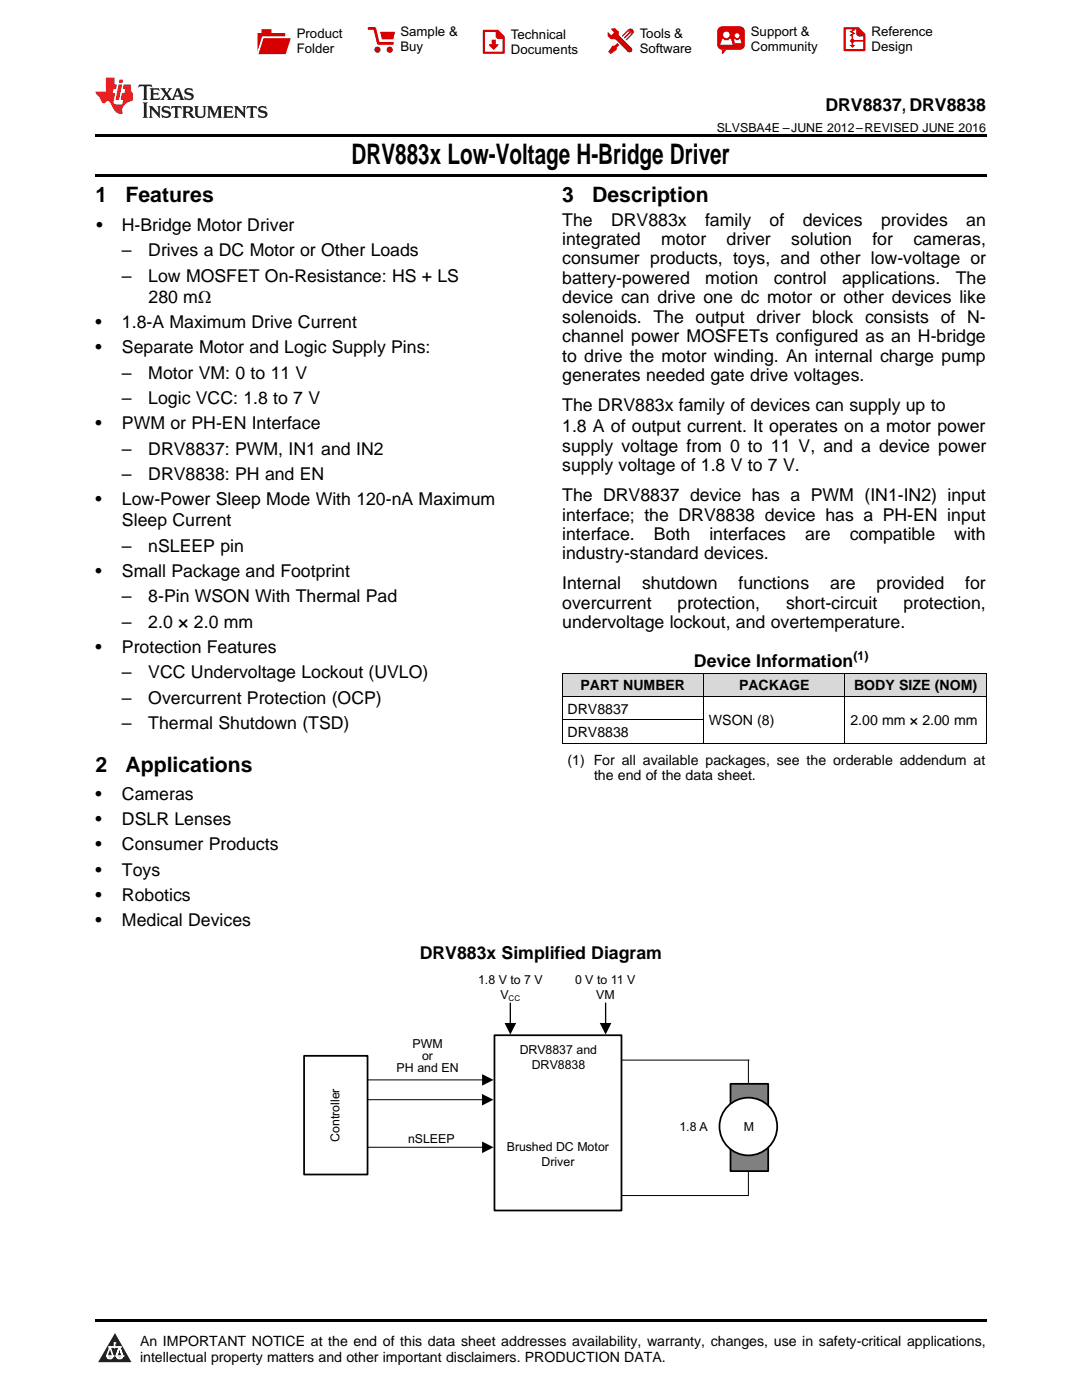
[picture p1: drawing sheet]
<svg xmlns="http://www.w3.org/2000/svg" width="216mm" height="279mm" viewBox="0 0 216 279" stroke-linecap="round" stroke-linejoin="round" font-family="sans-serif">
<defs><g id="words">
<text font-size="5.6" x="70.2" y="32.8">DRV883x Low-Voltage H-Bridge Driver</text>
<g font-size="4.2">
<text x="19" y="40.4">1</text>
<text x="25" y="40.4">Features</text>
<text x="112.2" y="40.4">3</text>
<text x="118.2" y="40.4">Description</text>
<text x="19" y="154">2</text>
<text x="25" y="154">Applications</text>
</g>
<g font-size="3.5">
<text x="164.7" y="22.2">DRV8837, DRV8838</text>
<text x="19.2" y="46.1">•</text>
<text x="24.3" y="46.1">H-Bridge Motor Driver</text>
<text x="112.2" y="45">The</text>
<text x="121.9" y="45">DRV883x</text>
<text x="140.7" y="45">family</text>
<text x="153.6" y="45">of</text>
<text x="160.2" y="45">devices</text>
<text x="175.8" y="45">provides</text>
<text x="192.8" y="45">an</text>
<text x="24.3" y="51.2">–</text>
<text x="29.6" y="51.2">Drives a DC Motor or Other Loads</text>
<text x="112.2" y="48.9">integrated</text>
<text x="112.2" y="52.8">consumer products, toys, and other low-voltage or</text>
<text x="131.9" y="48.9">motor</text>
<text x="145" y="48.9">driver</text>
<text x="157.9" y="48.9">solution</text>
<text x="174.1" y="48.9">for</text>
<text x="182.2" y="48.9">cameras,</text>
<text x="24.3" y="56.2">–</text>
<text x="29.6" y="56.2">Low MOSFET On-Resistance: HS + LS</text>
<text x="112.2" y="56.7">battery-powered</text>
<text x="140.7" y="56.7">motion</text>
<text x="154.4" y="56.7">control</text>
<text x="168" y="56.7">applications.</text>
<text x="190.7" y="56.7">The</text>
<text x="19" y="65.5">•</text>
<text x="24.3" y="65.5">1.8-A Maximum Drive Current</text>
<text x="29.6" y="60.5">280 mΩ</text>
<text x="112.2" y="60.5">device can drive one dc motor or other devices like</text>
<text x="112.2" y="64.4">solenoids. The output driver block consists of N-</text>
<text x="19" y="70.5">•</text>
<text x="24.3" y="70.5">Separate Motor and Logic Supply Pins:</text>
<text x="112.2" y="68.3">channel power MOSFETs configured as an H-bridge</text>
<text x="24.3" y="75.6">–</text>
<text x="29.6" y="75.6">Motor VM: 0 to 11 V</text>
<text x="112.2" y="72.2">to drive the motor winding. An internal charge pump</text>
<text x="112.2" y="76.1">generates needed gate drive voltages.</text>
<text x="24.3" y="80.6">–</text>
<text x="29.6" y="80.6">Logic VCC: 1.8 to 7 V</text>
<text x="112.2" y="82">The DRV883x family of devices can supply up to</text>
<text x="19" y="85.7">•</text>
<text x="24.3" y="85.7">PWM or PH-EN Interface</text>
<text x="112.2" y="86.3">1.8 A of output current. It operates on a motor power</text>
<text x="24.3" y="90.7">–</text>
<text x="24.3" y="95.8">–</text>
<text x="29.6" y="90.7">DRV8837: PWM, IN1 and IN2</text>
<text x="29.6" y="95.8">DRV8838: PH and EN</text>
<text x="112.2" y="90.2">supply voltage from 0 to 11 V, and a device power</text>
<text x="112.2" y="94.1">supply voltage of 1.8 V to 7 V.</text>
<text x="19" y="100.8">•</text>
<text x="24.3" y="100.8">Low-Power Sleep Mode With 120-nA Maximum</text>
<text x="112.2" y="100">The DRV8837 device has a PWM (IN1-IN2) input</text>
<text x="24.3" y="105.1">Sleep Current</text>
<text x="112.2" y="103.9">interface; the DRV8838 device has a PH-EN input</text>
<text x="112.2" y="107.8">interface.</text>
<text x="130.5" y="107.8">Both</text>
<text x="141.6" y="107.8">interfaces</text>
<text x="160.6" y="107.8">are</text>
<text x="169.6" y="107.8">compatible</text>
<text x="190.4" y="107.8">with</text>
<text x="24.3" y="110.1">–</text>
<text x="29.6" y="110.1">nSLEEP pin</text>
<text x="112.2" y="111.7">industry-standard devices.</text>
<text x="19" y="115.1">•</text>
<text x="24.3" y="115.1">Small Package and Footprint</text>
<text x="112.2" y="117.6">Internal</text>
<text x="128.1" y="117.6">shutdown</text>
<text x="147.4" y="117.6">functions</text>
<text x="165.6" y="117.6">are</text>
<text x="174.9" y="117.6">provided</text>
<text x="192.6" y="117.6">for</text>
<text x="24.3" y="120.2">–</text>
<text x="24.3" y="125.3">–</text>
<text x="29.6" y="120.2">8-Pin WSON With Thermal Pad</text>
<text x="29.6" y="125.3">2.0 × 2.0 mm</text>
<text x="112.2" y="121.5">overcurrent</text>
<text x="112.2" y="125.4">undervoltage lockout, and overtemperature.</text>
<text x="135.2" y="121.5">protection,</text>
<text x="156.9" y="121.5">short-circuit</text>
<text x="180.3" y="121.5">protection,</text>
<text x="19" y="130.3">•</text>
<text x="24.3" y="130.3">Protection Features</text>
<text x="24.3" y="135.4">–</text>
<text x="29.6" y="135.4">VCC Undervoltage Lockout (UVLO)</text>
<text x="138.5" y="133.1">Device Information</text>
<text x="24.3" y="140.5">–</text>
<text x="29.6" y="140.5">Overcurrent Protection (OCP)</text>
<text x="24.3" y="145.6">–</text>
<text x="29.6" y="145.6">Thermal Shutdown (TSD)</text>
<text x="19" y="159.7">•</text>
<text x="24.3" y="159.7">Cameras</text>
<text x="19" y="164.7">•</text>
<text x="24.3" y="164.7">DSLR Lenses</text>
<text x="19" y="169.7">•</text>
<text x="24.3" y="169.7">Consumer Products</text>
<text x="19" y="174.7">•</text>
<text x="19" y="179.7">•</text>
<text x="24.3" y="174.7">Toys</text>
<text x="24.3" y="179.7">Robotics</text>
<text x="19" y="184.7">•</text>
<text x="24.3" y="184.7">Medical Devices</text>
<text x="83.7" y="191.5">DRV883x Simplified Diagram</text>
</g>
<g font-size="2.8">
<text x="115.8" y="137.8">PART NUMBER</text>
<text x="147.5" y="137.8">PACKAGE</text>
<text x="170.4" y="137.8">BODY SIZE (NOM)</text>
<text x="113.2" y="142.4">DRV8837</text>
<text x="113.2" y="147.1">DRV8838</text>
<text x="141.5" y="144.7">WSON (8)</text>
<text x="169.7" y="144.7">2.00 mm × 2.00 mm</text>
<text x="113.2" y="152.6">(1) For all available packages, see the orderable addendum at</text>
<text x="118.5" y="155.8">the end of the data sheet.</text>
<text x="27.9" y="268.6">An IMPORTANT NOTICE at the end of this data sheet addresses availability, warranty, changes, use in safety-critical applications,</text>
<text x="27.9" y="271.8">intellectual property matters and other important disclaimers. PRODUCTION DATA.</text>
</g>
<g font-size="2.6">
<text x="59.2" y="7.6">Product</text>
<text x="59.2" y="10.6">Folder</text>
<text x="79.9" y="7.3">Sample &amp;</text>
<text x="79.9" y="10.2">Buy</text>
<text x="102" y="7.8">Technical</text>
<text x="102" y="10.8">Documents</text>
<text x="127.6" y="7.6">Tools &amp;</text>
<text x="127.6" y="10.6">Software</text>
<text x="149.8" y="7.2">Support &amp;</text>
<text x="149.8" y="10.2">Community</text>
<text x="173.9" y="7.3">Reference</text>
<text x="173.9" y="10.2">Design</text>
</g>
<g font-size="2.5">
<text x="143" y="26.3">SLVSBA4E –JUNE 2012–REVISED JUNE 2016</text>
<text x="170.3" y="131.7">(1)</text>
<text x="95.4" y="196.4">1.8 V to 7 V</text>
<text x="114.7" y="196.4">0 V to 11 V</text>
<text x="99.9" y="199.4">V</text>
<text x="119" y="199.4">VM</text>
<text x="82.3" y="209.1">PWM</text>
<text x="79.1" y="214">PH and EN</text>
<text x="84.2" y="211.5">or</text>
<text x="103.7" y="210.4">DRV8837 and</text>
<text x="106.1" y="213.3">DRV8838</text>
<text x="67.7" y="227.9" transform="rotate(-90 67.7 227.9)">Controller</text>
<text x="135.6" y="225.7">1.8 A</text>
<text x="148.4" y="225.7">M</text>
<text x="81.4" y="228.1">nSLEEP</text>
<text x="101.1" y="229.7">Brushed DC Motor</text>
<text x="108" y="232.6">Driver</text>
</g>
<text font-size="1.6" x="101.5" y="199.7">CC</text>
</g></defs>
<g fill="#d8d8d8">
<path d="M112.2 134.4h28.2v4.6h-28.2z"/>
<path d="M140.4 134.4h28.2v4.6h-28.2z"/>
<path d="M168.6 134.4h28.2v4.6h-28.2z"/>
</g>
<path d="M22.9 266l3.3 5.9h-6.6z" fill="#231f20"/>
<path d="M21.3 270.6h1.2l-.3 .5h-.3a.53 .53 0 0 1-.6-.5z" fill-rule="evenodd" fill="#fff"/>
<path d="M21.3 270.6h1.2l-.3 .5h-.3a.53 .53 0 0 1-.6-.5z" fill="none" stroke="#231f20" stroke-width=".33"/>
<path d="M21.3 270.6l1.2 .1-.3 .4h-.5z" fill="none" stroke="#fff" stroke-width=".33"/>
<path d="M22.9 268.9h.1" fill="none" stroke="#fff" stroke-width=".33"/>
<path d="M22.9 268v.9z" fill="#fff"/>
<path d="M22.9 268v.9z" fill="none" stroke="#fff" stroke-width=".33"/>
<circle cx="22.9" cy="268" r=".16" fill="#fff"/>
<path d="M21.8 268.8h.1" fill="none" stroke="#fff" stroke-width=".33"/>
<path d="M21.8 268.8h2.2z" fill="#fff"/>
<path d="M21.8 268.8h2.2z" fill="none" stroke="#fff" stroke-width=".33"/>
<circle cx="24" cy="268.8" r=".16" fill="#fff"/>
<path d="M23.2 270.6h.1" fill="none" stroke="#fff" stroke-width=".33"/>
<path d="M23.8 268.8l-.6 1.8z" fill="#fff"/>
<path d="M23.8 268.8l-.6 1.8z" fill="none" stroke="#fff" stroke-width=".33"/>
<path d="M23.8 268.8l.7 1.8z" fill="#fff"/>
<path d="M23.8 268.8l.7 1.8z" fill="none" stroke="#fff" stroke-width=".33"/>
<path d="M24.4 270.6h.1" fill="none" stroke="#fff" stroke-width=".33"/>
<circle cx="21.3" cy="270.6" r=".16" fill="#fff"/>
<path d="M22 268.8l-.7 1.8z" fill="#fff"/>
<path d="M22 268.8l-.7 1.8z" fill="none" stroke="#fff" stroke-width=".33"/>
<path d="M22 268.8l.5 1.8z" fill="#fff"/>
<path d="M22 268.8l.5 1.8z" fill="none" stroke="#fff" stroke-width=".33"/>
<circle cx="22.5" cy="270.6" r=".16" fill="#fff"/>
<path d="M23.3 270.6h1.2a.63 .63 0 0 1-.6 .5 .63 .63 0 0 1-.6-.5z" fill-rule="evenodd" fill="#fff"/>
<path d="M23.3 270.6h1.2a.63 .63 0 0 1-.6 .5 .63 .63 0 0 1-.6-.5z" fill="none" stroke="#231f20" stroke-width=".33"/>
<path d="M23.3 270.6h1.2l-.4 .5h-.5z" fill="none" stroke="#fff" stroke-width=".33"/>
<path d="M23.2 270.6h.1" fill="none" stroke="#fff" stroke-width=".33"/>
<circle cx="24.5" cy="270.6" r=".16" fill="#fff"/>
<path d="M19 263.2h177.8v.5h-177.8z" fill="#000"/>
<path d="M149.3 211.6v27" fill="none" stroke="#000" stroke-width=".2"/>
<path d="M145.8 216.3h7.5v17.4h-7.5z" fill="#808080"/>
<path d="M60.7 210.7h12.6v23.7h-12.6zM145.8 216.3h7.5v17.4h-7.5z" fill="none" stroke="#000" stroke-width=".35"/>
<path d="M73.3 215.5h23.2M73.4 219.5h23.1M73.3 229h23.2" fill="none" stroke="#000" stroke-width=".2"/>
<path d="M96.2 218.3l2.3 1.2-2.3 1.1zM96.2 214.4l2.3 1.1-2.3 1.2zM119.7 204.2h2.3l-1.2 2.3zM96.2 227.8l2.3 1.2-2.3 1.1z" fill="#000"/>
<path d="M120.8 200.2v4.2" fill="none" stroke="#000" stroke-width=".26"/>
<circle cx="149.3" cy="224.8" r="5.8" fill="#fff"/>
<circle cx="149.3" cy="224.8" r="5.8" fill="none" stroke="#000" stroke-width=".35"/>
<path d="M98.7 206.6h25.3v35h-25.3z" fill="#fff"/>
<path d="M98.7 206.6h25.3v35h-25.3z" fill="none" stroke="#000" stroke-width=".35"/>
<path d="M101.8 200.2v4.2" fill="none" stroke="#000" stroke-width=".26"/>
<path d="M100.7 204.2h2.3l-1.2 2.3z" fill="#000"/>
<path d="M112.2 139h84.6M112.2 134.3h84.6M112.2 134.4v13.9M140.4 134.4v13.9M168.6 134.4v13.9M196.8 134.4v13.9M112.2 148.3h84.6M112.2 143.6h28.2M124 211.6h25.5M124 238.6h25.3" fill="none" stroke="#000" stroke-width=".2"/>
<path d="M19 34.8h177.8v.5h-177.8zM19 26.8h177.8v.6h-177.8z" fill="#000"/>
<path d="M27.7 16.9l-.1 .6 .6-.3h.5v.2v2.2l-.2 .4h1l-.2-.4v-2.2v-.2h.5l.6 .3-.2-.6zM29.9 17.6l.2 .4v1.6l-.2 .4h1.9l.1-.6a1.09 1.09 0 0 1-1.3 .1v-.6h.6l.4 .2v-.7l-.2 .2h-.8v-.6l.2-.1a1.01 1.01 0 0 1 1 .3l-.1-.6zM32 17.6l.9 1.2-1 1.2h.9l-.2-.3 .5-.7 .5 .7-.3 .3h1.7l-.2-.3 .1-.4h1l.1 .4-.2 .3h1l-.3-.4-.7-2h-.5l-1 2.2-.8-1.1 .9-1.1h-.9l.2 .2-.4 .7-.4-.7 .2-.2zM35.4 18l.4 1h-.8zM37 17.7a.66 .66 0 0 0-.2 .8 .66 .66 0 0 0 .6 .4l.7 .2 .1 .2a.8 .8 0 0 1-.7 .4 .8 .8 0 0 1-.7-.5l.1 .8 .2-.2a.94 .94 0 0 0 1.1 .1 .94 .94 0 0 0 .4-.9 1.48 1.48 0 0 0-1.3-.6v-.4a1.1 1.1 0 0 1 1.2 .2l-.2-.6-.2 .1-.5-.1zM28.5 20.4l.2 .4v2.3l-.2 .4h1l-.2-.4v-2.3l.2-.4zM29.7 21.2l.2 .4v1.5l-.2 .4h.8l-.3-.4 .1-1.3 1.6 1.8v-2l.2-.4h-.7l.2 .2v1.1l-1.2-1.3zM32.5 21.3a.66 .66 0 0 0-.2 .8 .66 .66 0 0 0 .6 .4l.6 .2 .2 .2a.8 .8 0 0 1-.8 .4 .8 .8 0 0 1-.7-.5l.2 .7 .2-.1a.94 .94 0 0 0 1 .1 .94 .94 0 0 0 .5-1 1.47 1.47 0 0 0-1.3-.6l-.1-.3a1.1 1.1 0 0 1 1.3 .2l-.2-.6-.2 .1-.5-.2zM34.3 21.2l-.2 .6a.64 .64 0 0 1 .8-.3v1.6l-.2 .4h1l-.3-.4 .1-1.6a.66 .66 0 0 1 .8 .3l-.2-.6zM36.3 21.2l.3 .4v1.5l-.3 .4h1l-.2-.2v-.7h.5l.1 .1a.8 .8 0 0 0 1.2 .7l-1-1a.62 .62 0 0 0 .6-.5 .62 .62 0 0 0-.6-.7zM37.1 21.5h.1a.48 .48 0 0 1 .6 0 .48 .48 0 0 1 .1 .6l-.2 .1-.6 .1zM38.7 21.2l.2 .2a2.29 2.29 0 0 0 .4 2 1.05 1.05 0 0 0 1.7-.7v-1.3l.2-.2h-.8l.2 .4v1.1a.61 .61 0 0 1-.6 .6 .61 .61 0 0 1-.6-.6v-1.1l.3-.4zM41.3 21.2l.3 .4v1.5l-.3 .4h.8l-.2-.4v-1.4l.8 1.9 .9-1.9v1.4l-.2 .4h.9l-.2-.4v-1.5l.2-.4h-.8l-.7 1.5-.6-1.5zM44.5 21.2l.2 .4v1.5l-.2 .4h1.9l.2-.6a1.1 1.1 0 0 1-1.4 .2v-.7h.6l.4 .2v-.6l-.2 .1-.8 .1v-.6l.2-.1a1.02 1.02 0 0 1 1.1 .2l-.2-.5zM46.7 21.2l.2 .4v1.5l-.2 .4h.8l-.3-.4 .1-1.3 1.6 1.8v-2l.2-.4h-.7l.2 .2v1.1l-1.2-1.3zM49.3 21.2l-.1 .6a.64 .64 0 0 1 .8-.3v1.6l-.3 .4h1l-.2-.4v-1.6a.66 .66 0 0 1 .8 .3l-.1-.6zM51.7 21.3a.66 .66 0 0 0-.2 .7 .66 .66 0 0 0 .7 .5l.6 .2 .1 .2a.8 .8 0 0 1-.7 .4 .8 .8 0 0 1-.7-.5l.1 .7 .2-.1a.94 .94 0 0 0 1.1 .1 .94 .94 0 0 0 .4-1 1.48 1.48 0 0 0-1.2-.6l-.1-.3a1.1 1.1 0 0 1 1.2 .2l-.2-.6-.1 .1-.6-.2z" fill="#231f20"/>
<path d="M21.1 15.5v2.8h-2v.4l.9 .9a.96 .96 0 0 0 1 1 .59 .59 0 0 1 .5-.4 .59 .59 0 0 1 .5 .3l.4 .8a1.61 1.61 0 0 0 2.1 1.3 1.63 1.63 0 0 1 1.1-2.2l.9-.3v-1.5a1.6 1.6 0 0 1-.4-1.7h-1.4l-.2 .9h.5l-.2 .8h-.5l-.2 1v.3h.5l-.2 .9h-.7a.74 .74 0 0 1-1-.6l.3-1.6h-.5l.2-.8h.5l.1-.9h-.4v-1.4zM23.7 16.9l-.7 3h.8l.6-3zM23.8 15.9l-.1 .7h.7l.2-.7z" fill="#ee1d23"/>
<g fill="#d60000">
<path d="M52.2 5.8h2v.8h2.7v4.2h-5.5v-4.2h.8z" fill-rule="evenodd"/>
<path d="M52.5 7.5h5.6l-1.1 3.3h-5.6z" fill-rule="evenodd"/>
</g>
<path d="M52.4 7.4h5.7v.1h-5.6l-1.1 3.3z" fill-rule="evenodd" fill="#fff"/>
<path d="M52.4 7.4h5.7v.1h-5.6l-1.1 3.3z" fill="none" stroke="#fff" stroke-width=".2"/>
<path d="M73.6 5.7h1.2l.7 2.9h2.8" fill="none" stroke="#d60000" stroke-width=".55"/>
<g fill="#d60000">
<path d="M75.9 6.3h2.9l-.3 1.6h-2.3z" fill-rule="evenodd"/>
<circle cx="75.3" cy="9.9" r=".62"/>
<circle cx="77.8" cy="9.9" r=".62"/>
</g>
<path d="M96.6 6.2h2.7l1.2 1.2v3.1h-3.9z" fill="none" stroke="#d60000" stroke-width=".44"/>
<g fill="#d60000">
<path d="M98.1 7.9h.8v1h.6l-1 1.1-.9-1v-.1h.5z" fill-rule="evenodd"/>
<path d="M98.9 6.2h.4l1.2 1.2v.4h-1.2l-.4-.4z" fill-rule="evenodd"/>
<path d="M122 5.7h.8l.6 .6 .1 .7 2.5 2.5-.7 .8-2.4-2.3-1.1-.2-.6-.6v-.8l.8 .6 .4-.4v-.2l-.4-.5z" fill-rule="evenodd"/>
<path d="M122.2 9.1h.5l.5-.5 .4 .4-.5 .5-.1 .4-1.2 .9-.4-.5z" fill-rule="evenodd"/>
<path d="M125.3 5.9a.67 .67 0 0 1 1 0 .67 .67 0 0 1 0 .9z" fill-rule="evenodd"/>
<path d="M125.3 5.9l1 .9-1.2 1.2h-.2v-.2l.9-.9 .1-.2h-.2l-1 1h-.2v-.2l1-1v-.2h-.2l-1 1h-.2v-.2z" fill-rule="evenodd"/>
<circle cx="125.6" cy="9.9" r=".54"/>
</g>
<path d="M123.4 6.3l-.1 .7" fill="none" stroke="#d60000" stroke-width=".2"/>
<g fill="#d60000">
<path d="M143.4 5.5l.7-.2h3.6a.95 .95 0 0 1 .9 .9v2.8a.95 .95 0 0 1-.9 .9h-3.6a.95 .95 0 0 1-1-.9v-2.8z" fill-rule="evenodd"/>
<path d="M144 9.9h1l-.8 .9h-.2z" fill-rule="evenodd"/>
</g>
<g fill="#fff">
<path d="M146.6 8.6h1.3z"/>
<path d="M144.1 7.8h.3l.1 .2h.8l.2-.2h.3l.4 1.1h-2.5z" fill-rule="evenodd"/>
<path d="M146.5 7.8h.2l.2 .2h.5l.1-.2h.2l.2 .8h-1.3z" fill-rule="evenodd"/>
<circle cx="144.9" cy="6.9" r=".65"/>
<circle cx="147.1" cy="7.1" r=".48"/>
</g>
<path d="M168.5 5.6h2.7l1.3 1.3v3.1h-4z" fill="none" stroke="#d60000" stroke-width=".44"/>
<path d="M170.1 7.3v1.8M170.1 8.1h2.3" fill="none" stroke="#d60000" stroke-width=".3"/>
<g fill="#d60000">
<path d="M170.9 5.6h.3l1.3 1.3v.4h-1.1l-.5-.6z" fill-rule="evenodd"/>
<circle cx="170.1" cy="8.1" r=".42"/>
<circle cx="171.4" cy="6.7" r=".55"/>
</g>
<g fill="#d60000">
<path d="M169.5 9h1.2l-.6 .5z"/>
<path d="M169.8 5.8h.6l.3 .2-.6 .3 .6 .4-.7 .3 .2 .3h-.2l-.5-.3 .6-.3-.6-.4 .6-.3z"/>
</g>
<use href="#words"/>
</svg>
